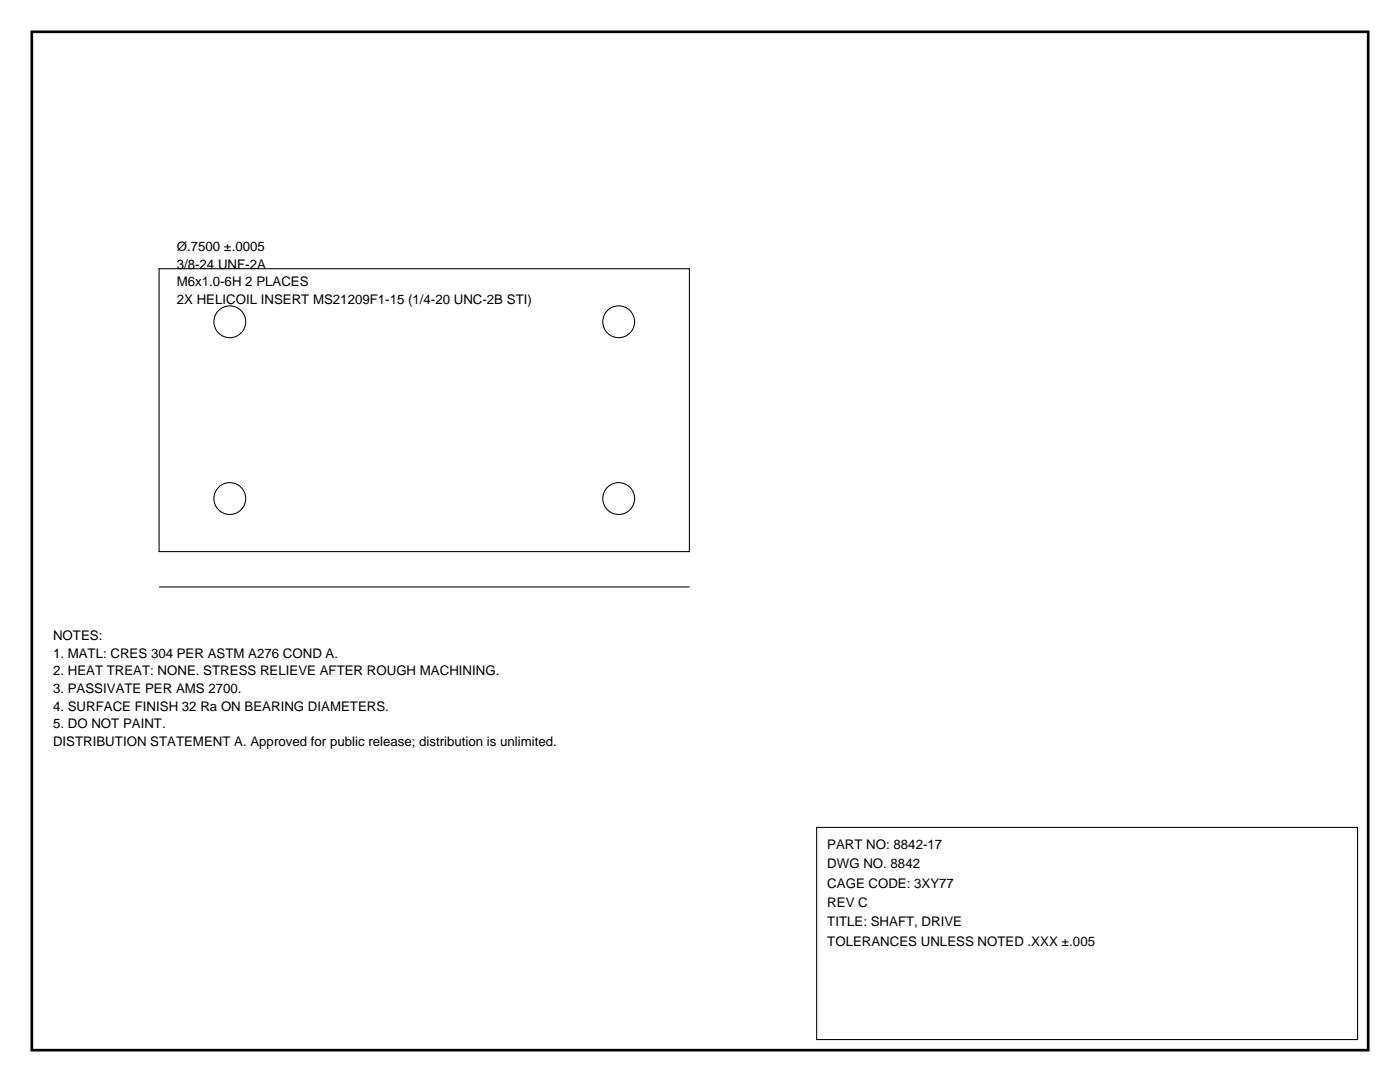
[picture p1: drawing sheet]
<svg xmlns="http://www.w3.org/2000/svg" width="279mm" height="216mm" viewBox="0 0 279 216" stroke-linecap="round" stroke-linejoin="round" font-family="sans-serif">
<defs><g id="words">
<g font-size="2.6">
<text x="35.3" y="50.1">Ø.7500 ±.0005</text>
<text x="35.3" y="53.6">3/8-24 UNF-2A</text>
<text x="35.3" y="57.2">M6x1.0-6H 2 PLACES</text>
<text x="35.3" y="60.7">2X HELICOIL INSERT MS21209F1-15 (1/4-20 UNC-2B STI)</text>
<text x="10.6" y="127.7">NOTES:</text>
<text x="10.6" y="131.2">1. MATL: CRES 304 PER ASTM A276 COND A.</text>
<text x="10.6" y="134.8">2. HEAT TREAT: NONE. STRESS RELIEVE AFTER ROUGH MACHINING.</text>
<text x="10.6" y="138.3">3. PASSIVATE PER AMS 2700.</text>
<text x="10.6" y="141.8">4. SURFACE FINISH 32 Ra ON BEARING DIAMETERS.</text>
<text x="10.6" y="145.3">5. DO NOT PAINT.</text>
<text x="10.6" y="148.9">DISTRIBUTION STATEMENT A. Approved for public release; distribution is unlimited.</text>
<text x="165.1" y="169.3">PART NO: 8842-17</text>
<text x="165.1" y="173.2">DWG NO. 8842</text>
<text x="165.1" y="177.1">CAGE CODE: 3XY77</text>
<text x="165.1" y="181">REV C</text>
<text x="165.1" y="184.9">TITLE: SHAFT, DRIVE</text>
<text x="165.1" y="188.7">TOLERANCES UNLESS NOTED .XXX ±.005</text>
</g>
</g></defs>
<path d="M6.3 6.3h266.7v203.2h-266.7z" fill="none" stroke="#000" stroke-width=".53"/>
<g fill="none" stroke="#000" stroke-width=".21">
<path d="M31.7 53.6h105.9v56.5h-105.9zM31.7 117.1h105.9M163 165.1h107.9v42.3h-107.9z"/>
<circle cx="45.9" cy="64.2" r="3.2"/>
<circle cx="123.5" cy="64.2" r="3.2"/>
<circle cx="45.9" cy="99.5" r="3.2"/>
<circle cx="123.5" cy="99.5" r="3.2"/>
</g>
<use href="#words"/>
</svg>
